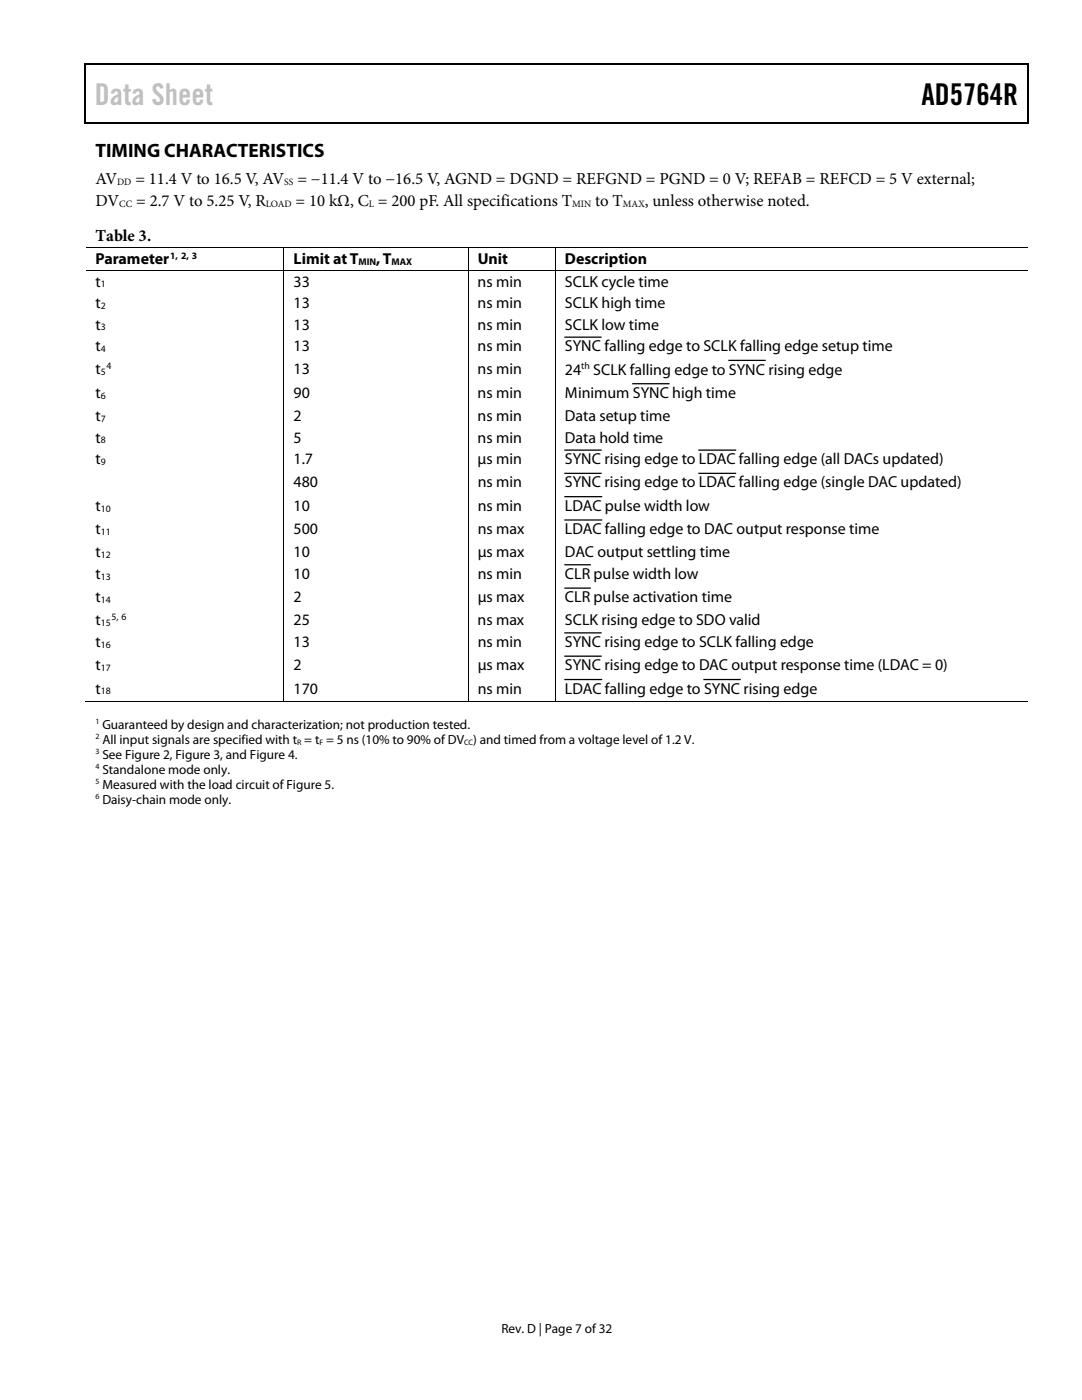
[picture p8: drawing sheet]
<svg xmlns="http://www.w3.org/2000/svg" width="216mm" height="279mm" viewBox="0 0 216 279" stroke-linecap="round" stroke-linejoin="round" font-family="sans-serif">
<defs><g id="words">
<text font-size="6" fill="#c1c1c1" x="18.9" y="21">Data Sheet</text>
<text font-size="6" x="183.9" y="21">AD5764R</text>
<text font-size="3.9" x="19" y="31.3">TIMING CHARACTERISTICS</text>
<g font-size="3.3">
<text x="19" y="41">DV</text>
<text x="19" y="36.8">AV</text>
<text x="27" y="36.8">= 11.4 V to 16.5 V, AV</text>
<text x="27.2" y="41">= 2.7 V to 5.25 V, R</text>
<text x="59" y="41">= 10 kΩ, C = 200 pF. All specifications T</text>
<text x="59.4" y="36.8">= −11.4 V to −16.5 V, AGND = DGND = REFGND = PGND = 0 V; REFAB = REFCD = 5 V external;</text>
<text x="118.7" y="41">to T</text>
<text x="128.7" y="41">, unless otherwise noted.</text>
<text x="19.1" y="48.2">Table 3.</text>
</g>
<g font-size="3.2">
<text x="19" y="52.7">Parameter</text>
<text x="58.6" y="52.7">Limit at T</text>
<text x="75.1" y="52.7">, T</text>
<text x="95.3" y="52.7">Unit</text>
<text x="112.7" y="52.7">Description</text>
<text x="19" y="57.2">t</text>
<text x="58.6" y="57.2">33</text>
<text x="95.3" y="57.2">ns min</text>
<text x="112.7" y="57.2">SCLK cycle time</text>
<text x="19" y="61.5">t</text>
<text x="19" y="65.8">t</text>
<text x="58.6" y="61.5">13</text>
<text x="58.6" y="65.8">13</text>
<text x="95.3" y="61.5">ns min</text>
<text x="95.3" y="65.8">ns min</text>
<text x="112.7" y="61.5">SCLK high time</text>
<text x="112.7" y="65.8">SCLK low time</text>
<text x="19" y="70.1">t</text>
<text x="58.6" y="70.1">13</text>
<text x="95.3" y="70.1">ns min</text>
<text x="112.7" y="70.1">SYNC falling edge to SCLK falling edge setup time</text>
<text x="19" y="74.7">t</text>
<text x="58.6" y="74.7">13</text>
<text x="95.3" y="74.7">ns min</text>
<text x="112.7" y="74.7">24</text>
<text x="118.4" y="74.7">SCLK falling edge to SYNC rising edge</text>
<text x="19" y="79.4">t</text>
<text x="58.6" y="79.4">90</text>
<text x="95.3" y="79.4">ns min</text>
<text x="112.7" y="79.4">Minimum SYNC high time</text>
<text x="19" y="84">t</text>
<text x="19" y="88.3">t</text>
<text x="58.6" y="84">2</text>
<text x="58.6" y="88.3">5</text>
<text x="95.3" y="84">ns min</text>
<text x="95.3" y="88.3">ns min</text>
<text x="112.7" y="84">Data setup time</text>
<text x="112.7" y="88.3">Data hold time</text>
<text x="19" y="92.6">t</text>
<text x="58.6" y="92.6">1.7</text>
<text x="95.3" y="92.6">µs min</text>
<text x="112.7" y="92.6">SYNC rising edge to LDAC falling edge (all DACs updated)</text>
<text x="19" y="101.9">t</text>
<text x="58.6" y="101.9">10</text>
<text x="58.6" y="97.3">480</text>
<text x="95.3" y="97.3">ns min</text>
<text x="95.3" y="101.9">ns min</text>
<text x="112.7" y="97.3">SYNC rising edge to LDAC falling edge (single DAC updated)</text>
<text x="112.7" y="101.9">LDAC pulse width low</text>
<text x="19" y="106.6">t</text>
<text x="58.6" y="106.6">500</text>
<text x="95.3" y="106.6">ns max</text>
<text x="112.7" y="106.6">LDAC falling edge to DAC output response time</text>
<text x="19" y="111.2">t</text>
<text x="58.6" y="111.2">10</text>
<text x="95.3" y="111.2">µs max</text>
<text x="112.7" y="111.2">DAC output settling time</text>
<text x="19" y="115.5">t</text>
<text x="58.6" y="115.5">10</text>
<text x="95.3" y="115.5">ns min</text>
<text x="112.7" y="115.5">CLR pulse width low</text>
<text x="19" y="120.2">t</text>
<text x="19" y="124.8">t</text>
<text x="58.6" y="124.8">25</text>
<text x="58.6" y="120.2">2</text>
<text x="95.3" y="124.8">ns max</text>
<text x="95.3" y="120.2">µs max</text>
<text x="112.7" y="124.8">SCLK rising edge to SDO valid</text>
<text x="112.7" y="120.2">CLR pulse activation time</text>
<text x="19" y="129.1">t</text>
<text x="58.6" y="129.1">13</text>
<text x="95.3" y="129.1">ns min</text>
<text x="112.7" y="129.1">SYNC rising edge to SCLK falling edge</text>
<text x="19" y="133.8">t</text>
<text x="58.6" y="133.8">2</text>
<text x="95.3" y="133.8">µs max</text>
<text x="112.7" y="133.8">SYNC rising edge to DAC output response time (LDAC = 0)</text>
<text x="19" y="138.4">t</text>
<text x="58.6" y="138.4">170</text>
<text x="95.3" y="138.4">ns min</text>
<text x="112.7" y="138.4">LDAC falling edge to SYNC rising edge</text>
</g>
<g font-size="2.6">
<text x="20.4" y="145.4">Guaranteed by design and characterization; not production tested.</text>
<text x="20.4" y="148.4">All input signals are specified with t = t = 5 ns (10% to 90% of DV ) and timed from a voltage level of 1.2 V.</text>
<text x="20.4" y="151.4">See Figure 2, Figure 3, and Figure 4.</text>
<text x="20.4" y="154.4">Standalone mode only.</text>
<text x="20.4" y="157.4">Measured with the load circuit of Figure 5.</text>
<text x="20.4" y="160.4">Daisy-chain mode only.</text>
<text x="100.1" y="266">Rev. D | Page 7 of 32</text>
</g>
<g font-size="1.9">
<text x="23.4" y="36.9">DD</text>
<text x="23.8" y="41.2">CC</text>
<text x="53" y="41.2">LOAD</text>
<text x="56.7" y="36.9">SS</text>
<text x="73.6" y="41.2">L</text>
<text x="114.2" y="41.2">MIN</text>
<text x="124.3" y="41.2">MAX</text>
<text x="34" y="51.7">1, 2, 3</text>
<text x="71.5" y="52.9">MIN</text>
<text x="78.1" y="52.9">MAX</text>
<text x="20.1" y="57.4">1</text>
<text x="20.1" y="61.7">2</text>
<text x="20.1" y="66">3</text>
<text x="20.1" y="70.3">4</text>
<text x="20.1" y="74.9">5</text>
<text x="21.3" y="73.7">4</text>
<text x="116" y="73.7">th</text>
<text x="20.1" y="79.5">6</text>
<text x="20.1" y="84.2">7</text>
<text x="20.1" y="88.5">8</text>
<text x="20.1" y="92.8">9</text>
<text x="20.1" y="102.1">10</text>
<text x="20.1" y="106.7">11</text>
<text x="20.1" y="111.4">12</text>
<text x="20.1" y="115.7">13</text>
<text x="20.1" y="120.3">14</text>
<text x="20.1" y="125">15</text>
<text x="22.3" y="123.7">5, 6</text>
<text x="20.1" y="129.3">16</text>
<text x="20.1" y="133.9">17</text>
<text x="20.1" y="138.6">18</text>
</g>
<g font-size="1.6">
<text x="19" y="144.5">1</text>
<text x="19" y="147.5">2</text>
<text x="59.3" y="148.6">R</text>
<text x="63.7" y="148.6">F</text>
<text x="92.6" y="148.6">CC</text>
<text x="19" y="150.5">3</text>
<text x="19" y="153.5">4</text>
<text x="19" y="156.5">5</text>
<text x="19" y="159.5">6</text>
</g>
</g></defs>
<g fill="#000">
<path d="M16.9 12.7h.2v1h-.2zM16.9 12.7h.2v.3h-.2zM82.5 12.7h.3v.3h-.3zM205.1 12.7h.2v1h-.2zM205.1 12.7h.2v.3h-.2zM16.9 24.4h.2v.3h-.2zM82.3 24.4h.2v.3h-.2zM205.1 24.4h.2v.3h-.2zM56.6 49.4h.1v.2h-.1zM56.6 53.9h.1v.2h-.1zM93.3 49.4h.2v.2h-.2zM93.3 53.9h.2v.2h-.2z"/>
<path d="M110.7 49.4h.2v.2h-.2zM110.7 53.9h.2v.2h-.2zM56.6 140h.1v.1h-.1zM93.3 140h.2v.1h-.2zM110.7 140h.2v.1h-.2z"/>
</g>
<g fill="none" stroke="#000" stroke-width=".25">
<path d="M17 13.7v10.7M17.1 12.8h65.4M82.8 12.8h122.3M205.2 13.7v10.7M17.1 24.5h188M112.7 67.3h7.2M126.3 76.6h7.2M145.5 71.9h7.2M112.7 89.8h7.2M112.7 94.5h7.2M112.7 99.1h7.3M139.5 89.8h7.3"/>
<path d="M139.5 94.5h7.3M112.7 103.8h7.3M112.7 112.7h5.1M112.7 117.4h5.1M112.7 126.3h7.2M112.7 131h7.2M112.7 135.6h7.3M140.5 135.6h7.2"/>
</g>
<g fill="none" stroke="#000" stroke-width=".2">
<path d="M17.1 49.5h39.5M17.1 54h39.5M56.7 49.6v4.3M56.7 54.1v85.9M56.7 49.5h36.6M56.7 54h36.6M93.4 49.6v4.3M93.4 54.1v85.9M93.5 49.5h17.2M93.5 54h17.2M110.8 49.6v4.3M110.8 54.1v85.9"/>
<path d="M110.9 49.5h94.2M110.9 54h94.2M16.9 140h39.7M56.7 140h36.6M93.5 140h17.2M110.9 140h94.2"/>
</g>
<use href="#words"/>
</svg>
